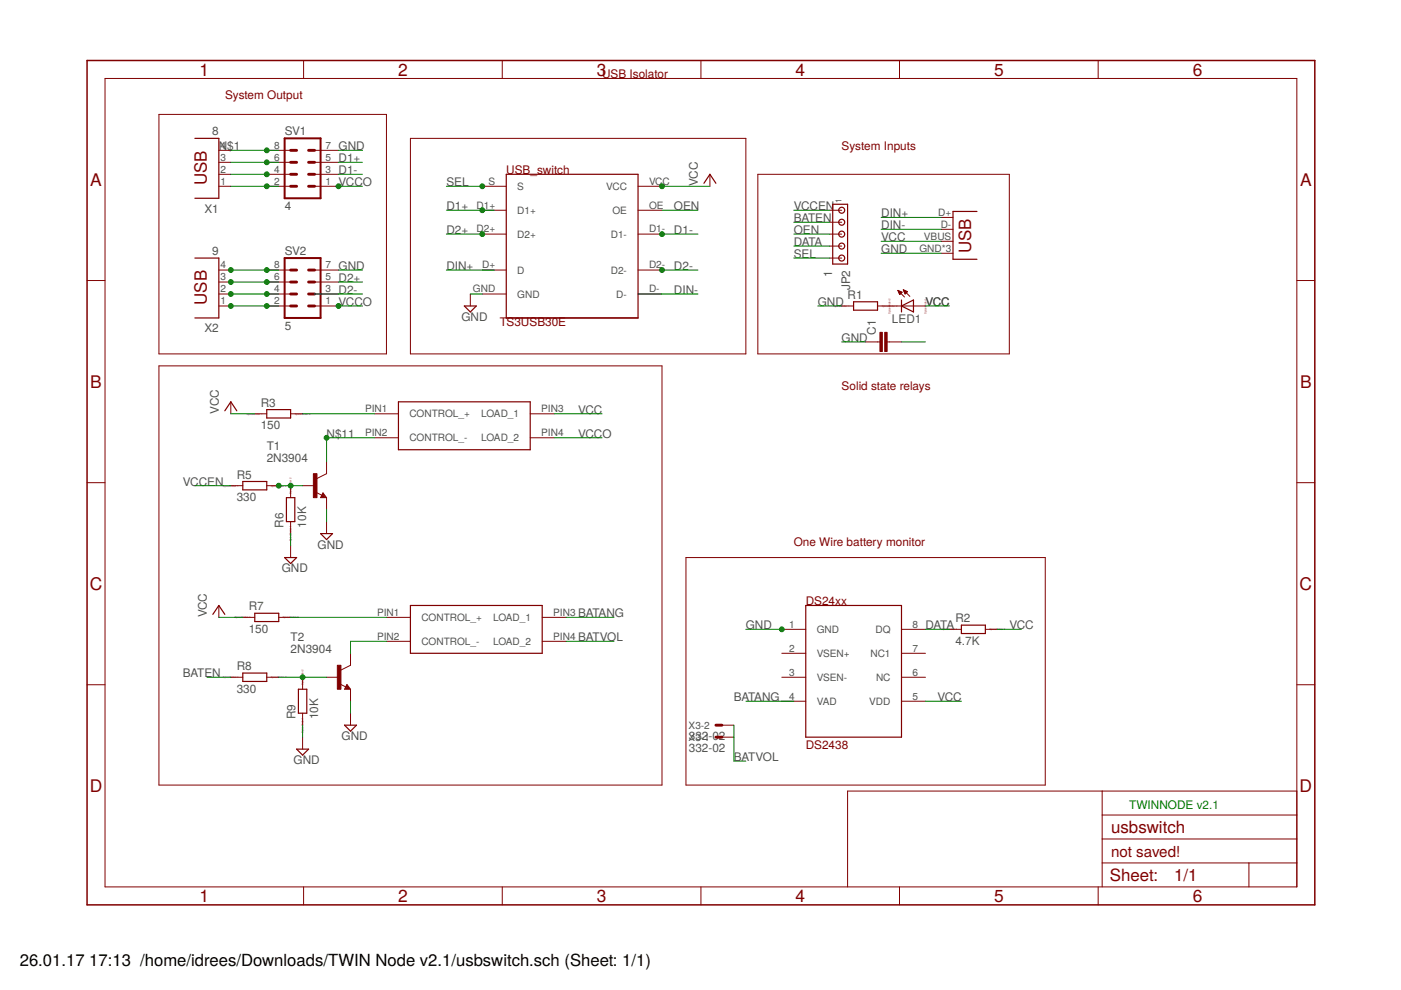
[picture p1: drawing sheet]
<svg xmlns="http://www.w3.org/2000/svg" width="297mm" height="210mm" viewBox="0 0 297 210" stroke-linecap="round" stroke-linejoin="round" font-family="sans-serif">
<defs><g id="words">
<g font-size="3.7" fill="#800000">
<text x="42.3" y="16">1</text>
<text x="84.4" y="16">2</text>
<text x="126.5" y="16">3</text>
<text x="168.6" y="16">4</text>
<text x="210.8" y="16">5</text>
<text x="252.9" y="16">6</text>
<text x="19.1" y="39.4">A</text>
<text x="275.6" y="39.4">A</text>
<text x="19.1" y="82.2">B</text>
<text x="275.6" y="82.2">B</text>
<text x="19" y="125.1">C</text>
<text x="275.5" y="125.1">C</text>
<text x="19" y="167.9">D</text>
<text x="275.5" y="167.9">D</text>
<text x="42.3" y="191.2">1</text>
<text x="84.4" y="191.2">2</text>
<text x="126.5" y="191.2">3</text>
<text x="168.6" y="191.2">4</text>
<text x="210.8" y="191.2">5</text>
<text x="252.9" y="191.2">6</text>
</g>
<g font-size="3.6" fill="#800000">
<text x="43.8" y="39.2" transform="rotate(-90 43.8 39.2)">USB</text>
<text x="205.9" y="53.7" transform="rotate(-90 205.9 53.7)">USB</text>
<text x="43.8" y="64.6" transform="rotate(-90 43.8 64.6)">USB</text>
<text x="235.6" y="176.6">usbswitch</text>
<text x="235.3" y="186.9">Sheet:</text>
<text x="248.9" y="186.8">1/1</text>
</g>
<g font-size="3.5">
<text x="4.2" y="204.7">26.01.17</text>
<text x="18.9" y="204.7">17:13 /home/idrees/Downloads/TWIN Node v2.1/usbswitch.sch (Sheet: 1/1)</text>
</g>
<text font-size="3.2" fill="#800000" x="235.6" y="181.7">not saved!</text>
<g font-size="2.5" fill="#800000">
<text x="127.7" y="16.6">USB Isolator</text>
<text x="47.7" y="21">System Output</text>
<text x="178.4" y="31.9">System Inputs</text>
<text x="107.3" y="36.9">USB_switch</text>
<text x="105.9" y="69.2">TS3USB30E</text>
<text x="178.4" y="82.7">Solid state relays</text>
<text x="168.3" y="115.7">One Wire battery monitor</text>
<text x="170.8" y="128.4">DS24xx</text>
<text x="170.8" y="158.8">DS2438</text>
</g>
<g font-size="2.5" fill="#505050">
<text x="45" y="28.6">8</text>
<text x="60.4" y="28.6">SV1</text>
<text x="46.4" y="31.9">N$1</text>
<text x="71.8" y="31.9">GND</text>
<text x="71.8" y="34.4">D1+</text>
<text x="71.8" y="39.5">VCCO</text>
<text x="71.8" y="36.9">D1-</text>
<text x="94.6" y="39.5">SEL</text>
<text x="148" y="39.5" transform="rotate(-90 148 39.5)">VCC</text>
<text x="43.3" y="45.1">X1</text>
<text x="60.4" y="44.6">4</text>
<text x="94.6" y="44.6">D1+</text>
<text x="142.9" y="44.6">OEN</text>
<text x="168.3" y="47.1">BATEN</text>
<text x="168.3" y="44.6">VCCEN</text>
<text x="186.8" y="46.1">DIN+</text>
<text x="45" y="54">9</text>
<text x="60.4" y="54">SV2</text>
<text x="94.6" y="49.6">D2+</text>
<text x="142.9" y="49.6">D1-</text>
<text x="168.3" y="52.2">DATA</text>
<text x="168.3" y="49.6">OEN</text>
<text x="186.8" y="53.7">GND</text>
<text x="186.8" y="51.2">VCC</text>
<text x="186.8" y="48.6">DIN-</text>
<text x="71.8" y="59.8">D2+</text>
<text x="71.8" y="57.3">GND</text>
<text x="94.6" y="57.3">DIN+</text>
<text x="142.9" y="57.3">D2-</text>
<text x="168.3" y="54.7">SEL</text>
<text x="176.4" y="58.7" transform="rotate(-90 176.4 58.7)">1</text>
<text x="71.8" y="64.9">VCCO</text>
<text x="71.8" y="62.3">D2-</text>
<text x="142.9" y="62.3">DIN-</text>
<text x="173.4" y="64.9">GND</text>
<text x="179.7" y="63.4">R1</text>
<text x="180.2" y="61.6" transform="rotate(-90 180.2 61.6)">JP2</text>
<text x="196.2" y="64.9">VCC</text>
<text x="43.3" y="70.5">X2</text>
<text x="60.4" y="70">5</text>
<text x="97.8" y="68.1">GND</text>
<text x="185.7" y="71" transform="rotate(-90 185.7 71)">C1</text>
<text x="189.1" y="68.4">LED1</text>
<text x="178.4" y="72.5">GND</text>
<text x="46.4" y="87.7" transform="rotate(-90 46.4 87.7)">VCC</text>
<text x="55.3" y="86.2">R3</text>
<text x="122.6" y="87.7">VCC</text>
<text x="55.3" y="91">150</text>
<text x="56.5" y="95.4">T1</text>
<text x="69.2" y="92.8">N$11</text>
<text x="122.6" y="92.8">VCCO</text>
<text x="50.2" y="101.5">R5</text>
<text x="56.5" y="97.9">2N3904</text>
<text x="38.8" y="103">VCCEN</text>
<text x="50.2" y="106.3">330</text>
<text x="60.1" y="111.9" transform="rotate(-90 60.1 111.9)">R6</text>
<text x="64.9" y="111.9" transform="rotate(-90 64.9 111.9)">10K</text>
<text x="67.3" y="116.3">GND</text>
<text x="59.7" y="121.4">GND</text>
<text x="43.8" y="130.9" transform="rotate(-90 43.8 130.9)">VCC</text>
<text x="52.7" y="129.4">R7</text>
<text x="122.6" y="130.9">BATANG</text>
<text x="202.6" y="131.9">R2</text>
<text x="52.7" y="134.2">150</text>
<text x="61.6" y="136">T2</text>
<text x="122.6" y="136">BATVOL</text>
<text x="158.1" y="133.4">GND</text>
<text x="196.2" y="133.4">DATA</text>
<text x="202.6" y="136.7">4.7K</text>
<text x="214" y="133.4">VCC</text>
<text x="38.8" y="143.6">BATEN</text>
<text x="50.2" y="142.1">R8</text>
<text x="61.6" y="138.5">2N3904</text>
<text x="50.2" y="146.9">330</text>
<text x="155.6" y="148.7">BATANG</text>
<text x="198.8" y="148.7">VCC</text>
<text x="62.7" y="152.5" transform="rotate(-90 62.7 152.5)">R9</text>
<text x="67.5" y="152.5" transform="rotate(-90 67.5 152.5)">10K</text>
<text x="72.4" y="156.9">GND</text>
<text x="146" y="159.5">332-02</text>
<text x="146" y="156.9">332-02</text>
<text x="155.6" y="161.4">BATVOL</text>
<text x="62.3" y="162">GND</text>
</g>
<text font-size="2.5" fill="#008000" x="239.4" y="171.5">TWINNODE v2.1</text>
<g font-size="2.1" fill="#505050">
<text x="46.7" y="34.1">3</text>
<text x="46.7" y="31.5">4</text>
<text x="58.1" y="34.1">6</text>
<text x="58.1" y="31.5">8</text>
<text x="69" y="34.1">5</text>
<text x="69" y="31.5">7</text>
<text x="46.7" y="39.1">1</text>
<text x="46.7" y="36.6">2</text>
<text x="58.1" y="39.1">2</text>
<text x="58.1" y="36.6">4</text>
<text x="69" y="39.1">1</text>
<text x="69" y="36.6">3</text>
<text x="103.6" y="39.1">S</text>
<text x="109.7" y="40.3">S</text>
<text x="128.5" y="40.3">VCC</text>
<text x="137.6" y="39.1">VCC</text>
<text x="101" y="44.2">D1+</text>
<text x="109.7" y="45.3">D1+</text>
<text x="129.8" y="45.3">OE</text>
<text x="137.6" y="44.2">OE</text>
<text x="198.9" y="45.7">D+</text>
<text x="101" y="49.3">D2+</text>
<text x="109.7" y="50.4">D2+</text>
<text x="129.5" y="50.4">D1-</text>
<text x="137.6" y="49.3">D1-</text>
<text x="194.9" y="53.4">GND*3</text>
<text x="195.9" y="50.8">VBUS</text>
<text x="199.4" y="48.3">D-</text>
<text x="46.7" y="59.4">3</text>
<text x="46.7" y="56.9">4</text>
<text x="58.1" y="59.4">6</text>
<text x="58.1" y="56.9">8</text>
<text x="69" y="59.4">5</text>
<text x="69" y="56.9">7</text>
<text x="102.2" y="56.9">D+</text>
<text x="109.7" y="58">D</text>
<text x="129.5" y="58">D2-</text>
<text x="137.6" y="56.9">D2-</text>
<text x="46.7" y="64.5">1</text>
<text x="46.7" y="62">2</text>
<text x="58.1" y="64.5">2</text>
<text x="58.1" y="62">4</text>
<text x="69" y="64.5">1</text>
<text x="69" y="62">3</text>
<text x="100.3" y="62">GND</text>
<text x="109.7" y="63.1">GND</text>
<text x="130.7" y="63.1">D-</text>
<text x="137.6" y="62">D-</text>
<text x="77.4" y="87.4">PIN1</text>
<text x="86.8" y="88.5">CONTROL_+</text>
<text x="102" y="88.5">LOAD_1</text>
<text x="114.8" y="87.4">PIN3</text>
<text x="77.4" y="92.5">PIN2</text>
<text x="86.8" y="93.6">CONTROL_-</text>
<text x="102" y="93.6">LOAD_2</text>
<text x="114.8" y="92.5">PIN4</text>
<text x="79.9" y="130.5">PIN1</text>
<text x="89.4" y="131.7">CONTROL_+</text>
<text x="104.6" y="131.7">LOAD_1</text>
<text x="117.3" y="130.5">PIN3</text>
<text x="79.9" y="135.6">PIN2</text>
<text x="89.4" y="136.7">CONTROL_-</text>
<text x="104.6" y="136.7">LOAD_2</text>
<text x="117.3" y="135.6">PIN4</text>
<text x="167.3" y="133.1">1</text>
<text x="173.2" y="134.2">GND</text>
<text x="185.6" y="134.2">DQ</text>
<text x="193.5" y="133.1">8</text>
<text x="167.3" y="138.2">2</text>
<text x="167.3" y="143.2">3</text>
<text x="173.2" y="139.3">VSEN+</text>
<text x="184.6" y="139.3">NC1</text>
<text x="193.5" y="143.2">6</text>
<text x="193.5" y="138.2">7</text>
<text x="167.3" y="148.3">4</text>
<text x="173.2" y="144.4">VSEN-</text>
<text x="173.2" y="149.4">VAD</text>
<text x="184.3" y="149.4">VDD</text>
<text x="185.7" y="144.4">NC</text>
<text x="193.5" y="148.3">5</text>
<text x="146" y="154.5">X3-2</text>
<text x="146" y="157.1">X3-1</text>
</g>
<text font-size="1.8" fill="#505050" x="178.4" y="43" transform="rotate(-90 178.4 43)">1</text>
<g font-size=".6" fill="#800080">
<text x="176.8" y="65.1">SpiceOrder 1</text>
<text x="186.9" y="65.1">SpiceOrder 2</text>
<text x="188.8" y="64.7" transform="rotate(-90 188.8 64.7)">rder 2</text>
<text x="196.4" y="64.7" transform="rotate(-90 196.4 64.7)">rder 1</text>
<text x="188.8" y="66.6" transform="rotate(-90 188.8 66.6)">SpiceO</text>
<text x="196.4" y="66.6" transform="rotate(-90 196.4 66.6)">SpiceO</text>
<text x="52.3" y="87.9">SpiceOrder 1</text>
<text x="62.5" y="87.9">SpiceOrder 2</text>
<text x="47.3" y="103.2">SpiceOrder 1</text>
<text x="57.4" y="103.2">SpiceOrder 2</text>
<text x="61.8" y="104.6" transform="rotate(-90 61.8 104.6)">SpiceOrder 2</text>
<text x="61.8" y="114.8" transform="rotate(-90 61.8 114.8)">SpiceOrder 1</text>
<text x="49.8" y="131.1">SpiceOrder 1</text>
<text x="60" y="131.1">SpiceOrder 2</text>
<text x="199.6" y="133.6">SpiceOrder 1</text>
<text x="209.8" y="133.6">SpiceOrder 2</text>
<text x="47.3" y="143.8">SpiceOrder 1</text>
<text x="57.4" y="143.8">SpiceOrder 2</text>
<text x="64.4" y="145.3" transform="rotate(-90 64.4 145.3)">SpiceOrder 2</text>
<text x="64.4" y="155.4" transform="rotate(-90 64.4 155.4)">SpiceOrder 1</text>
</g>
</g></defs>
<g fill="none" stroke="#800000" stroke-width=".21">
<path d="M22.3 16.6h252.7v171.4h-252.7zM64.4 12.8v3.8M106.5 12.8v3.8M148.6 12.8v3.8M190.7 12.8v3.8M232.8 12.8v3.8M33.7 24.3h48.2v50.7h-48.2zM46.4 37h2.5M46.4 39.5h2.5M46.4 34.4h2.5M46.4 31.9h2.5M56.6 37h5"/>
<path d="M56.6 39.5h5M56.6 34.4h5M56.6 31.9h5M66.7 37h5.1M66.7 39.5h5.1M66.7 34.4h5.1M66.7 31.9h5.1M87 29.3h71.1v45.7h-71.1zM102.3 39.5h5M135.3 39.5h5.1M150.5 37v2.5M160.7 37h53.3v38h-53.3z"/>
<path d="M18.5 59.5h3.8M46.4 59.8h2.5M46.4 57.3h2.5M56.6 59.8h5M56.6 57.3h5M66.7 59.8h5.1M66.7 57.3h5.1M102.3 57.3h5M102.3 44.6h5M102.3 49.6h5M135.3 57.3h5.1M135.3 44.6h5.1"/>
<path d="M135.3 49.6h5.1M175.9 44.6h2.6M175.9 49.6h2.6M175.9 47.1h2.6M175.9 52.2h2.6M175.9 54.7h2.6M199.5 46.1h2.6M199.5 48.6h2.6M199.5 51.2h2.6M199.5 53.7h2.6M275 59.5h3.8M33.7 77.6h106.7v88.9h-106.7z"/>
<path d="M46.4 64.9h2.5M46.4 62.3h2.5M56.6 64.9h5M56.6 62.3h5M66.7 64.9h5.1M66.7 62.3h5.1M99.7 62.3v2.6M102.3 62.3h5M135.3 62.3h5.1M178.5 64.9h2.5M183.5 72.5h3.1M186.1 64.9h10.1"/>
<path d="M188.1 72.5h3M190.4 61.6l1.4 1.4M190.4 61.6l.9 .4-.5 .5zM190.4 61.7h.2M190.5 61.8h.3M190.5 61.9h.6M190.6 62h.6M190.6 62.1h.5M190.7 62.3h.3M190.7 62.4h.2M191.5 61.4l1.4 1.4M191.5 61.4l.9 .4-.5 .5z"/>
<path d="M191.6 61.5h.1M191.6 61.7h.4M191.7 61.8h.6M191.7 61.9h.6M191.8 62h.4M191.8 62.1h.3M191.9 62.3h.1M48.9 85.2v2.5M54 87.7h2.6M61.6 87.7h2.6M69.2 97.9v2.5l-2 1.1M79.4 87.7h5.1"/>
<path d="M79.4 92.8h5.1M112.4 87.7h5.1M112.4 92.8h5.1M18.5 102.3h3.8M48.9 103h2.6M56.6 103h2.5M61.6 103v2.5M61.6 110.6v2.5M61.6 115.7v2.5M64.2 103h2.5M67 104.4l1.2 .6M68.5 104.5l.7 1h-1.2z"/>
<path d="M69.2 105.5v2.6M69.2 110.6v2.5M145.4 118.2h76.2v48.3h-76.2zM275 102.3h3.8M46.4 128.4v2.5M51.5 130.9h2.5M59.1 130.9h2.5M74.3 138.5v2.6l-2 1M81.9 130.9h5.1M81.9 136h5.1M115 130.9h5M115 136h5"/>
<path d="M165.8 133.4h5M165.8 138.5h5M191.1 133.4h5.1M191.1 138.5h5.1M201.3 133.4h2.5M208.9 133.4h2.6M18.5 145.2h3.8M48.9 143.6h2.6M56.6 143.6h2.5M64.2 143.6v2.5M64.2 151.2v2.6M64.2 156.3v2.5"/>
<path d="M69.2 143.6h2.6M72.1 145l1.2 .6M73.6 145.1l.7 1h-1.3zM74.3 146.1v2.6M74.3 151.2v2.6M153.1 156.3h2.5M153.1 153.8h2.5M165.8 143.6h5M165.8 148.7h5M191.1 143.6h5.1M191.1 148.7h5.1M275 145.2h3.8"/>
<path d="M233.7 167.7v20.3M233.7 177.9h41.3M233.7 172.8h41.3M275 167.7h-95.3v20.3M64.4 188v3.9M106.5 188v3.9M148.6 188v3.9M190.7 188v3.9M232.8 188v3.9M233.7 183h41.3M264.8 183v5"/>
</g>
<g fill="none" stroke="#800000" stroke-width=".25">
<path d="M41.3 29.3h5.1v12.7h-5.1M107.3 37h28v30.4h-28zM149.2 38.9l1.3-1.9 1.3 1.9M41.3 54.7h5.1v12.7h-5.1M176.6 43.3h3.1v12.7h-3.1zM207.1 44.8h-5v10.2h5M98.4 64.9h2.6l-1.3 1.2zM181 64h5.1v1.8h-5.1zM191.1 63.6v2.5M191.1 64.9l2.6-1.3v2.5zM47.7 87.1l1.2-1.9 1.3 1.9M56.6 86.8h5v1.8h-5z"/>
<path d="M84.5 85.2h27.9v10.2h-27.9zM51.5 102.1h5.1v1.8h-5.1zM60.3 118.2h2.6l-1.3 1.3zM60.7 105.5h1.8v5.1h-1.8zM68 113.1h2.5l-1.3 1.3zM68.5 105l.1 .3h-.4l.3-.5 .5 .6h-.8M45.1 130.3l1.3-1.9 1.3 1.9M54 130h5.1v1.8h-5.1zM87 128.4h28v10.1h-28zM170.8 128.4h20.3v27.9h-20.3zM203.8 132.5h5.1v1.8h-5.1zM51.5 142.7h5.1v1.8h-5.1z"/>
<path d="M62.9 158.8h2.5l-1.2 1.3zM63.3 146.1h1.7v5.1h-1.7zM73 153.8h2.6l-1.3 1.2zM73.6 145.6l.1 .3h-.4l.3-.5 .5 .6h-.8"/>
<circle cx="178.5" cy="49.6" r=".64"/>
<circle cx="178.5" cy="54.7" r=".64"/>
<circle cx="178.5" cy="44.6" r=".64"/>
<circle cx="178.5" cy="47.1" r=".64"/>
<circle cx="178.5" cy="52.2" r=".64"/>
</g>
<path d="M60.3 29.3h7.7v12.7h-7.7zM60.3 54.7h7.7v12.7h-7.7z" fill="none" stroke="#800000" stroke-width=".42"/>
<g fill="none" stroke="#800000" stroke-width=".61">
<path d="M61.6 34.4h1.3M61.6 37h1.3M61.6 39.5h1.3M61.6 31.9h1.3M65.4 34.4h1.3M65.4 37h1.3M65.4 39.5h1.3M65.4 31.9h1.3M61.6 59.8h1.3M61.6 57.3h1.3M65.4 59.8h1.3M65.4 57.3h1.3"/>
<path d="M61.6 62.3h1.3M61.6 64.9h1.3M65.4 62.3h1.3M65.4 64.9h1.3M151.8 156.3h1.3M151.8 153.8h1.3"/>
</g>
<path d="M18.5 12.8h260.3v179.1h-260.3z" fill="none" stroke="#800000" stroke-width=".32"/>
<g fill="#800000" stroke="#800000" stroke-width=".21">
<path d="M186.6 70.5h.5v4h-.5z"/>
<path d="M187.6 70.5h.5v4h-.5z"/>
<path d="M66.4 100.4h.8v5.1h-.8z"/>
<path d="M71.5 141.1h.8v5h-.8z"/>
</g>
<g fill="none" stroke="#008000" stroke-width=".21">
<path d="M48.9 31.9h10.2M48.9 34.4h10.2M48.9 37h7.7M48.9 39.5h10.2M71.8 31.9h5.1M71.8 34.4h5.1M71.8 37h5.1M71.8 39.5h5.1M94.6 39.5h7.7M140.4 39.5h10.1M48.9 57.3h10.2M48.9 59.8h10.2"/>
<path d="M71.8 57.3h5.1M71.8 59.8h5.1M94.6 57.3h10.2M94.6 49.6h7.7M94.6 44.6h10.2M140.4 57.3h7.6M140.4 49.6h7.6M140.4 44.6h7.6M168.3 49.6h7.6M168.3 54.7h7.6M168.3 52.2h7.6M168.3 44.6h7.6"/>
<path d="M168.3 47.1h7.6M186.8 53.7h12.7M186.8 51.2h12.7M186.8 46.1h12.7M186.8 48.6h12.7M48.9 62.3h10.2M48.9 64.9h10.2M66.7 62.3h10.2M71.8 64.9h5.1M99.7 62.3h2.6M135.3 62.3h12.7M173.4 64.9h5.1"/>
<path d="M178.5 72.5h5M191.1 72.5h5.1M196.2 64.9h5.1M48.9 87.7h5.1M64.2 87.7h15.2M79.4 92.8h-10.2v5.1M117.5 87.7h10.2M117.5 92.8h10.2M41.3 103h7.6M59.1 103h5.1M61.6 113.1v2.6M69.2 108.1v2.5"/>
<path d="M46.4 130.9h5.1M61.6 130.9h20.3M81.9 136h-7.6v2.5M120 130.9h10.2M120 136h10.2M158.1 133.4h7.7M196.2 133.4h5.1M211.5 133.4h5M43.9 143.6h5M59.1 143.6h10.1M64.2 153.8v2.5M74.3 148.7v2.5"/>
<path d="M155.6 153.8v7.6h2.5M158.1 148.7h10.2M196.2 148.7h7.6"/>
</g>
<g fill="#008000" stroke="#008000" stroke-width=".21">
<circle cx="56.6" cy="31.9" r=".51"/>
<circle cx="56.6" cy="34.4" r=".51"/>
<circle cx="56.6" cy="37" r=".51"/>
<circle cx="48.9" cy="57.3" r=".51"/>
<circle cx="56.6" cy="57.3" r=".51"/>
<circle cx="48.9" cy="59.8" r=".51"/>
<circle cx="56.6" cy="59.8" r=".51"/>
<circle cx="48.9" cy="62.3" r=".51"/>
<circle cx="56.6" cy="62.3" r=".51"/>
<circle cx="102.3" cy="49.6" r=".51"/>
<circle cx="165.8" cy="133.4" r=".51"/>
<circle cx="140.4" cy="39.5" r=".51"/>
<circle cx="56.6" cy="39.5" r=".51"/>
<circle cx="48.9" cy="64.9" r=".51"/>
<circle cx="56.6" cy="64.9" r=".51"/>
<circle cx="102.3" cy="39.5" r=".51"/>
<circle cx="71.8" cy="39.5" r=".51"/>
<circle cx="71.8" cy="64.9" r=".51"/>
<circle cx="102.3" cy="44.6" r=".51"/>
<circle cx="140.4" cy="57.3" r=".51"/>
<circle cx="140.4" cy="49.6" r=".51"/>
<circle cx="69.2" cy="92.8" r=".51"/>
<circle cx="61.6" cy="103" r=".51"/>
<circle cx="59.1" cy="103" r=".51"/>
<circle cx="64.2" cy="143.6" r=".51"/>
</g>
<use href="#words"/>
</svg>
